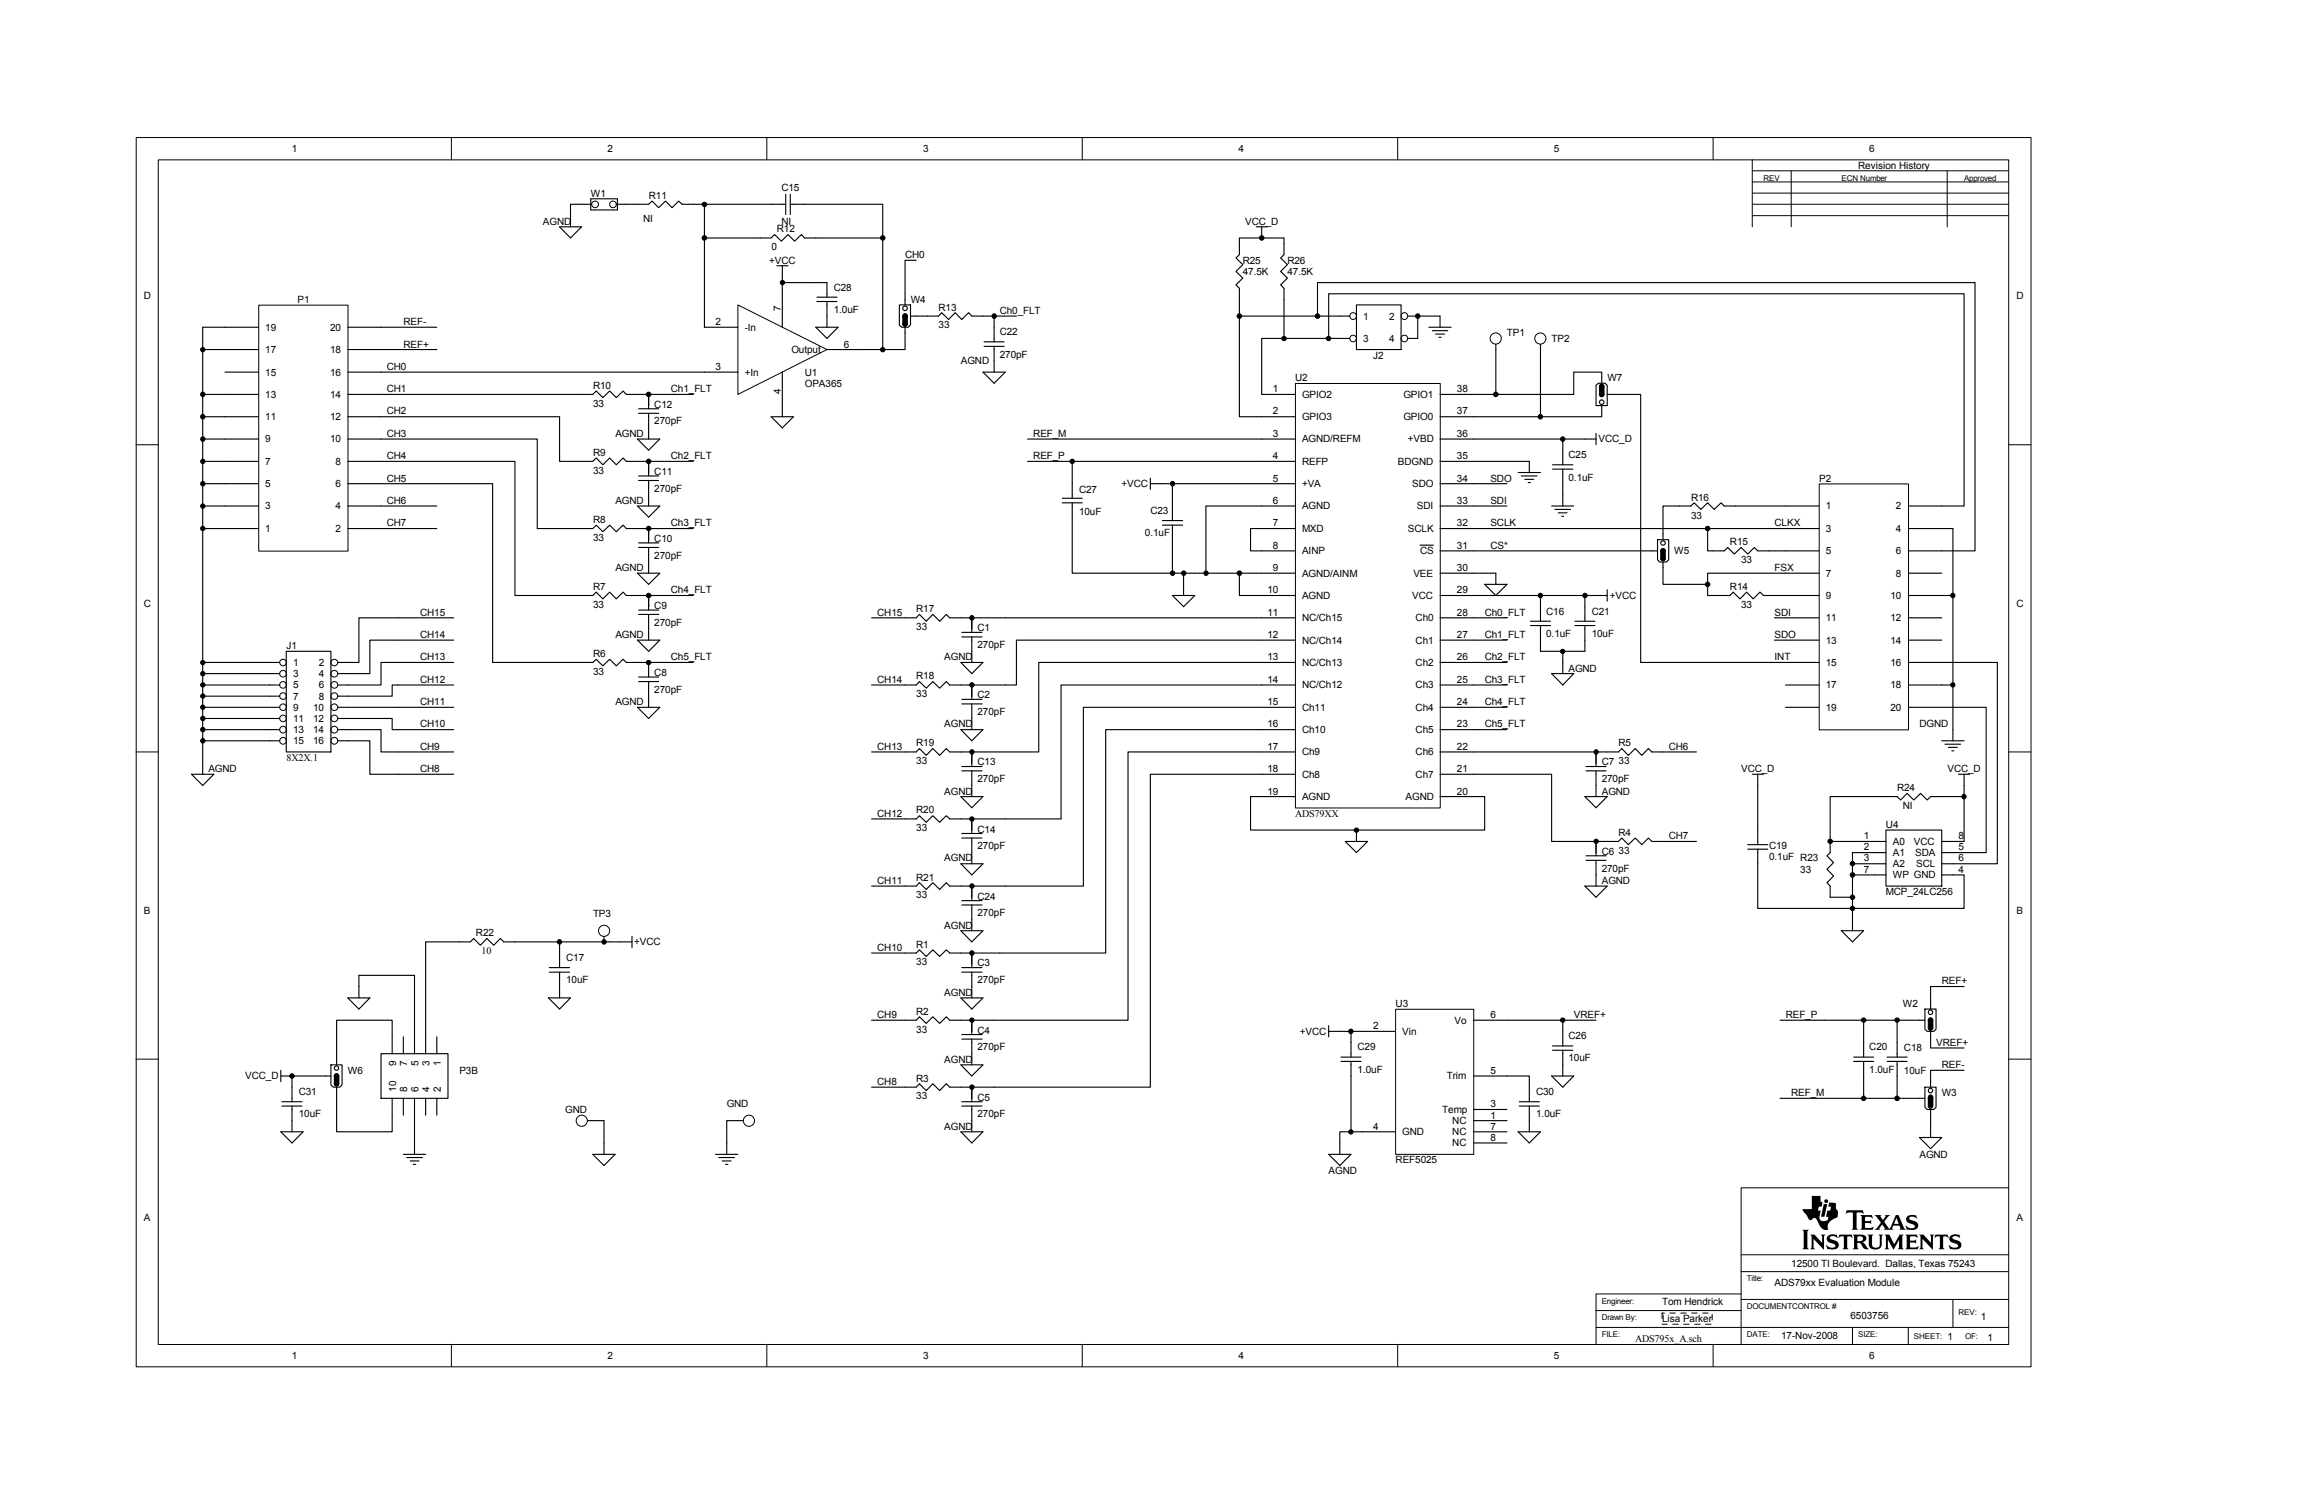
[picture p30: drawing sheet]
<svg xmlns="http://www.w3.org/2000/svg" width="432mm" height="279mm" viewBox="0 0 432 279" stroke-linecap="round" stroke-linejoin="round" font-family="sans-serif">
<defs><g id="words">
<text font-size="12.5" x="335" y="232.3">ti</text>
<g font-size="1.9">
<text x="54.3" y="28.2">1</text>
<text x="112.9" y="28.2">2</text>
<text x="171.6" y="28.2">3</text>
<text x="230.2" y="28.2">4</text>
<text x="288.8" y="28.2">5</text>
<text x="347.5" y="28.2">6</text>
<text x="145.2" y="35.5">C15</text>
<text x="345.4" y="31.4">Revision History</text>
<text x="100.9" y="41.7">AGND</text>
<text x="109.8" y="36.5">W1</text>
<text x="119.5" y="41.3">NI</text>
<text x="120.6" y="37">R11</text>
<text x="145.2" y="41.7">NI</text>
<text x="231.4" y="41.7">VCC_D</text>
<text x="143.4" y="46.5">0</text>
<text x="144.4" y="43.2">R12</text>
<text x="168.2" y="48">CH0</text>
<text x="143" y="49">+VCC</text>
<text x="231" y="49">R25</text>
<text x="231" y="51.1">47.5K</text>
<text x="239.3" y="49">R26</text>
<text x="239.3" y="51.1">47.5K</text>
<text x="26.7" y="55.7">D</text>
<text x="55.3" y="56.3">P1</text>
<text x="145.1" y="57.7" transform="rotate(-90 145.1 57.7)">7</text>
<text x="155" y="54">C28</text>
<text x="155" y="58.2">1.0uF</text>
<text x="169.3" y="56.3">W4</text>
<text x="174.5" y="57.7">R13</text>
<text x="185.8" y="58.4">Ch0_FLT</text>
<text x="253.4" y="59.4">1</text>
<text x="258.2" y="59.4">2</text>
<text x="374.8" y="55.7">D</text>
<text x="49.3" y="65.6">17</text>
<text x="49.3" y="61.5">19</text>
<text x="61.3" y="65.6">18</text>
<text x="61.3" y="61.5">20</text>
<text x="75" y="64.6">REF+</text>
<text x="75" y="60.5">REF-</text>
<text x="133" y="60.5">2</text>
<text x="138.4" y="61.5">-In</text>
<text x="147.1" y="65.6">Output</text>
<text x="156.8" y="64.6">6</text>
<text x="174.5" y="61">33</text>
<text x="185.8" y="62.3">C22</text>
<text x="253.4" y="63.5">3</text>
<text x="258.2" y="63.5">4</text>
<text x="280.1" y="62.5">TP1</text>
<text x="288.4" y="63.5">TP2</text>
<text x="49.3" y="69.8">15</text>
<text x="61.3" y="69.8">16</text>
<text x="71.9" y="68.7">CH0</text>
<text x="133" y="68.7">3</text>
<text x="138.4" y="69.8">+In</text>
<text x="149.6" y="69.8">U1</text>
<text x="149.6" y="71.9">OPA365</text>
<text x="178.6" y="67.7">AGND</text>
<text x="185.8" y="66.5">270pF</text>
<text x="240.7" y="70.8">U2</text>
<text x="255.3" y="66.7">J2</text>
<text x="298.8" y="70.8">W7</text>
<text x="49.3" y="74">13</text>
<text x="61.3" y="74">14</text>
<text x="71.9" y="72.9">CH1</text>
<text x="71.9" y="77">CH2</text>
<text x="110.2" y="72.3">R10</text>
<text x="110.2" y="75.6">33</text>
<text x="121.6" y="75.8">C12</text>
<text x="124.7" y="72.9">Ch1_FLT</text>
<text x="145.1" y="73.3" transform="rotate(-90 145.1 73.3)">4</text>
<text x="236.6" y="72.9">1</text>
<text x="236.6" y="77">2</text>
<text x="242" y="74">GPIO2</text>
<text x="260.9" y="74">GPIO1</text>
<text x="270.8" y="77">37</text>
<text x="270.8" y="72.9">38</text>
<text x="49.3" y="82.3">9</text>
<text x="49.3" y="78.1">11</text>
<text x="61.3" y="82.3">10</text>
<text x="61.3" y="78.1">12</text>
<text x="71.9" y="81.2">CH3</text>
<text x="114.4" y="81.2">AGND</text>
<text x="121.6" y="78.9">270pF</text>
<text x="192.1" y="81.2">REF_M</text>
<text x="236.6" y="81.2">3</text>
<text x="242" y="82.3">AGND/REFM</text>
<text x="242" y="78.1">GPIO3</text>
<text x="260.9" y="78.1">GPIO0</text>
<text x="261.7" y="82.3">+VBD</text>
<text x="270.8" y="81.2">36</text>
<text x="297.1" y="82.3">VCC_D</text>
<text x="49.3" y="86.4">7</text>
<text x="62.4" y="86.4">8</text>
<text x="71.9" y="85.4">CH4</text>
<text x="71.9" y="89.5">CH5</text>
<text x="110.2" y="84.8">R9</text>
<text x="110.2" y="88.1">33</text>
<text x="121.6" y="88.3">C11</text>
<text x="124.7" y="85.4">Ch2_FLT</text>
<text x="192.1" y="85.4">REF_P</text>
<text x="236.6" y="85.4">4</text>
<text x="236.6" y="89.5">5</text>
<text x="242" y="86.4">REFP</text>
<text x="259.8" y="86.4">BDGND</text>
<text x="270.8" y="85.4">35</text>
<text x="270.8" y="89.5">34</text>
<text x="277" y="89.5">SDO</text>
<text x="291.5" y="85.2">C25</text>
<text x="291.5" y="89.3">0.1uF</text>
<text x="338.2" y="89.5">P2</text>
<text x="49.3" y="94.7">3</text>
<text x="49.3" y="90.6">5</text>
<text x="62.4" y="94.7">4</text>
<text x="62.4" y="90.6">6</text>
<text x="71.9" y="93.7">CH6</text>
<text x="114.4" y="93.7">AGND</text>
<text x="121.6" y="91.4">270pF</text>
<text x="200.6" y="91.6">C27</text>
<text x="200.6" y="95.8">10uF</text>
<text x="208.4" y="90.6">+VCC</text>
<text x="213.8" y="95.5">C23</text>
<text x="236.6" y="93.7">6</text>
<text x="242" y="94.7">AGND</text>
<text x="242" y="90.6">+VA</text>
<text x="262.5" y="90.6">SDO</text>
<text x="263.4" y="94.7">SDI</text>
<text x="270.8" y="93.7">33</text>
<text x="277" y="93.7">SDI</text>
<text x="314.3" y="93">R16</text>
<text x="339.4" y="94.7">1</text>
<text x="352.4" y="94.7">2</text>
<text x="49.3" y="98.9">1</text>
<text x="62.4" y="98.9">2</text>
<text x="71.9" y="97.8">CH7</text>
<text x="110.2" y="97.2">R8</text>
<text x="110.2" y="100.5">33</text>
<text x="121.6" y="100.8">C10</text>
<text x="124.7" y="97.8">Ch3_FLT</text>
<text x="212.8" y="99.7">0.1uF</text>
<text x="236.6" y="102">8</text>
<text x="236.6" y="97.8">7</text>
<text x="242" y="98.9">MXD</text>
<text x="261.7" y="98.9">SCLK</text>
<text x="270.8" y="102">31</text>
<text x="270.8" y="97.8">32</text>
<text x="277" y="97.8">SCLK</text>
<text x="277" y="102">CS*</text>
<text x="314.3" y="96.4">33</text>
<text x="321.6" y="101.3">R15</text>
<text x="329.9" y="97.8">CLKX</text>
<text x="339.4" y="98.9">3</text>
<text x="352.4" y="98.9">4</text>
<text x="114.4" y="106.1">AGND</text>
<text x="121.6" y="103.8">270pF</text>
<text x="236.6" y="106.1">9</text>
<text x="242" y="103">AINP</text>
<text x="242" y="107.2">AGND/AINM</text>
<text x="262.7" y="107.2">VEE</text>
<text x="264" y="103">CS</text>
<text x="270.8" y="106.1">30</text>
<text x="311.2" y="103">W5</text>
<text x="323.6" y="104.7">33</text>
<text x="329.9" y="106.1">FSX</text>
<text x="339.4" y="103">5</text>
<text x="339.4" y="107.2">7</text>
<text x="352.4" y="103">6</text>
<text x="352.4" y="107.2">8</text>
<text x="26.7" y="112.8">C</text>
<text x="110.2" y="109.7">R7</text>
<text x="110.2" y="113">33</text>
<text x="121.6" y="113.2">C9</text>
<text x="124.7" y="110.3">Ch4_FLT</text>
<text x="170.3" y="113.8">R17</text>
<text x="235.6" y="110.3">10</text>
<text x="242" y="111.3">AGND</text>
<text x="262.5" y="111.3">VCC</text>
<text x="270.8" y="110.3">29</text>
<text x="299.2" y="111.3">+VCC</text>
<text x="321.6" y="109.7">R14</text>
<text x="323.6" y="113">33</text>
<text x="339.4" y="111.3">9</text>
<text x="351.4" y="111.3">10</text>
<text x="374.8" y="112.8">C</text>
<text x="78.1" y="114.5">CH15</text>
<text x="78.1" y="118.6">CH14</text>
<text x="114.4" y="118.6">AGND</text>
<text x="121.6" y="116.3">270pF</text>
<text x="163.1" y="114.5">CH15</text>
<text x="170.3" y="117.1">33</text>
<text x="181.7" y="117.3">C1</text>
<text x="235.6" y="114.5">11</text>
<text x="235.6" y="118.6">12</text>
<text x="242" y="115.5">NC/Ch15</text>
<text x="242" y="119.6">NC/Ch14</text>
<text x="263.1" y="119.6">Ch1</text>
<text x="263.1" y="115.5">Ch0</text>
<text x="270.8" y="118.6">27</text>
<text x="270.8" y="114.5">28</text>
<text x="276" y="114.5">Ch0_FLT</text>
<text x="276" y="118.6">Ch1_FLT</text>
<text x="287.4" y="114.3">C16</text>
<text x="287.4" y="118.4">0.1uF</text>
<text x="295.9" y="114.3">C21</text>
<text x="295.9" y="118.4">10uF</text>
<text x="329.9" y="118.6">SDO</text>
<text x="329.9" y="114.5">SDI</text>
<text x="339.4" y="115.5">11</text>
<text x="339.4" y="119.6">13</text>
<text x="351.4" y="115.5">12</text>
<text x="351.4" y="119.6">14</text>
<text x="53.3" y="120.7">J1</text>
<text x="54.5" y="123.8">1</text>
<text x="54.5" y="125.9">3</text>
<text x="59.3" y="123.8">2</text>
<text x="59.3" y="125.9">4</text>
<text x="78.1" y="122.8">CH13</text>
<text x="110.2" y="122.1">R6</text>
<text x="110.2" y="125.5">33</text>
<text x="121.6" y="125.7">C8</text>
<text x="124.7" y="122.8">Ch5_FLT</text>
<text x="175.5" y="122.8">AGND</text>
<text x="181.7" y="120.5">270pF</text>
<text x="235.6" y="122.8">13</text>
<text x="242" y="123.8">NC/Ch13</text>
<text x="263.1" y="123.8">Ch2</text>
<text x="270.8" y="122.8">26</text>
<text x="276" y="122.8">Ch2_FLT</text>
<text x="291.5" y="124.8">AGND</text>
<text x="329.9" y="122.8">INT</text>
<text x="339.4" y="123.8">15</text>
<text x="351.4" y="123.8">16</text>
<text x="54.5" y="128">5</text>
<text x="54.5" y="130">7</text>
<text x="59.3" y="128">6</text>
<text x="59.3" y="130">8</text>
<text x="78.1" y="126.9">CH12</text>
<text x="78.1" y="131.1">CH11</text>
<text x="114.4" y="131.1">AGND</text>
<text x="121.6" y="128.8">270pF</text>
<text x="163.1" y="126.9">CH14</text>
<text x="170.3" y="126.3">R18</text>
<text x="170.3" y="129.6">33</text>
<text x="181.7" y="129.8">C2</text>
<text x="235.6" y="126.9">14</text>
<text x="235.6" y="131.1">15</text>
<text x="242" y="128">NC/Ch12</text>
<text x="263.1" y="128">Ch3</text>
<text x="270.8" y="131.1">24</text>
<text x="270.8" y="126.9">25</text>
<text x="276" y="126.9">Ch3_FLT</text>
<text x="276" y="131.1">Ch4_FLT</text>
<text x="339.4" y="128">17</text>
<text x="351.4" y="128">18</text>
<text x="54.5" y="132.1">9</text>
<text x="54.5" y="134.2">11</text>
<text x="54.5" y="136.3">13</text>
<text x="58.2" y="132.1">10</text>
<text x="58.2" y="134.2">12</text>
<text x="58.2" y="136.3">14</text>
<text x="78.1" y="135.2">CH10</text>
<text x="175.5" y="135.2">AGND</text>
<text x="181.7" y="132.9">270pF</text>
<text x="235.6" y="135.2">16</text>
<text x="242" y="132.1">Ch11</text>
<text x="242" y="136.3">Ch10</text>
<text x="263.1" y="136.3">Ch5</text>
<text x="263.1" y="132.1">Ch4</text>
<text x="270.8" y="135.2">23</text>
<text x="276" y="135.2">Ch5_FLT</text>
<text x="339.4" y="132.1">19</text>
<text x="351.4" y="132.1">20</text>
<text x="356.8" y="135.2">DGND</text>
<text x="38.7" y="143.6">AGND</text>
<text x="53.3" y="141.4">8X2X.1</text>
<text x="54.5" y="138.3">15</text>
<text x="58.2" y="138.3">16</text>
<text x="78.1" y="139.4">CH9</text>
<text x="78.1" y="143.6">CH8</text>
<text x="163.1" y="139.4">CH13</text>
<text x="170.3" y="138.8">R19</text>
<text x="170.3" y="142.1">33</text>
<text x="181.7" y="142.3">C13</text>
<text x="235.6" y="139.4">17</text>
<text x="235.6" y="143.6">18</text>
<text x="242" y="140.4">Ch9</text>
<text x="263.1" y="140.4">Ch6</text>
<text x="270.8" y="143.6">21</text>
<text x="270.8" y="139.4">22</text>
<text x="297.7" y="142.3">C7</text>
<text x="300.9" y="138.8">R5</text>
<text x="300.9" y="142.1">33</text>
<text x="310.2" y="139.4">CH6</text>
<text x="323.6" y="143.6">VCC_D</text>
<text x="362" y="143.6">VCC_D</text>
<text x="175.5" y="147.7">AGND</text>
<text x="181.7" y="145.4">270pF</text>
<text x="235.6" y="147.7">19</text>
<text x="242" y="148.7">AGND</text>
<text x="242" y="144.6">Ch8</text>
<text x="261.3" y="148.7">AGND</text>
<text x="263.1" y="144.6">Ch7</text>
<text x="270.8" y="147.7">20</text>
<text x="297.7" y="147.7">AGND</text>
<text x="297.7" y="145.4">270pF</text>
<text x="352.6" y="147.1">R24</text>
<text x="163.1" y="151.8">CH12</text>
<text x="170.3" y="151.2">R20</text>
<text x="170.3" y="154.6">33</text>
<text x="181.7" y="154.8">C14</text>
<text x="240.7" y="151.8">ADS79XX</text>
<text x="300.9" y="155.4">R4</text>
<text x="310.2" y="156">CH7</text>
<text x="346.5" y="156">1</text>
<text x="350.6" y="153.9">U4</text>
<text x="353.7" y="150.4">NI</text>
<text x="364.1" y="156">8</text>
<text x="175.5" y="160.1">AGND</text>
<text x="181.7" y="157.9">270pF</text>
<text x="297.7" y="158.9">C6</text>
<text x="300.9" y="158.7">33</text>
<text x="328.8" y="157.9">C19</text>
<text x="328.8" y="159.9">0.1uF R23</text>
<text x="346.5" y="158.1">2</text>
<text x="346.5" y="160.1">3</text>
<text x="351.8" y="157">A0</text>
<text x="351.8" y="159.1">A1</text>
<text x="351.8" y="161.2">A2</text>
<text x="355.8" y="157">VCC</text>
<text x="356" y="159.1">SDA</text>
<text x="356.2" y="161.2">SCL</text>
<text x="364.1" y="158.1">5</text>
<text x="364.1" y="160.1">6</text>
<text x="163.1" y="164.3">CH11</text>
<text x="170.3" y="163.7">R21</text>
<text x="170.3" y="167">33</text>
<text x="181.7" y="167.2">C24</text>
<text x="297.7" y="164.3">AGND</text>
<text x="297.7" y="162">270pF</text>
<text x="334.6" y="162.2">33</text>
<text x="346.5" y="162.2">7</text>
<text x="350.6" y="166.4">MCP_24LC256</text>
<text x="351.8" y="163.3">WP GND</text>
<text x="364.1" y="162.2">4</text>
<text x="26.7" y="169.9">B</text>
<text x="110.2" y="170.5">TP3</text>
<text x="175.5" y="172.6">AGND</text>
<text x="181.7" y="170.3">270pF</text>
<text x="374.8" y="169.9">B</text>
<text x="88.5" y="174.1">R22</text>
<text x="89.5" y="177.4">10</text>
<text x="105.2" y="178.6">C17</text>
<text x="117.9" y="175.7">+VCC</text>
<text x="163.1" y="176.8">CH10</text>
<text x="170.3" y="176.1">R1</text>
<text x="170.3" y="179.5">33</text>
<text x="181.7" y="179.7">C3</text>
<text x="105.2" y="182.8">10uF</text>
<text x="175.5" y="185.1">AGND</text>
<text x="181.7" y="182.8">270pF</text>
<text x="360.9" y="183">REF+</text>
<text x="163.1" y="189.2">CH9</text>
<text x="170.3" y="188.6">R2</text>
<text x="170.3" y="191.9">33</text>
<text x="255.3" y="191.3">2</text>
<text x="259.4" y="187.2">U3</text>
<text x="270.4" y="190.3">Vo</text>
<text x="277" y="189.2">6</text>
<text x="292.6" y="189.2">VREF+</text>
<text x="331.9" y="189.2">REF_P</text>
<text x="353.7" y="187.2">W2</text>
<text x="175.5" y="197.5">AGND</text>
<text x="181.7" y="192.2">C4</text>
<text x="181.7" y="195.2">270pF</text>
<text x="241.6" y="192.4">+VCC</text>
<text x="252.3" y="195.2">C29</text>
<text x="260.6" y="192.4">Vin</text>
<text x="291.5" y="193.2">C26</text>
<text x="291.5" y="197.3">10uF</text>
<text x="347.5" y="195.2">C20</text>
<text x="353.9" y="195.5">C18</text>
<text x="359.9" y="194.4">VREF+</text>
<text x="45.6" y="200.7">VCC_D</text>
<text x="55.5" y="203.6">C31</text>
<text x="64.6" y="199.6">W6</text>
<text x="73.6" y="202.9" transform="rotate(-90 73.6 202.9)">10</text>
<text x="73.6" y="198.2" transform="rotate(-90 73.6 198.2)">9</text>
<text x="75.7" y="202.9" transform="rotate(-90 75.7 202.9)">8</text>
<text x="75.7" y="198.2" transform="rotate(-90 75.7 198.2)">7</text>
<text x="77.8" y="202.9" transform="rotate(-90 77.8 202.9)">6</text>
<text x="77.8" y="198.2" transform="rotate(-90 77.8 198.2)">5</text>
<text x="79.8" y="202.9" transform="rotate(-90 79.8 202.9)">4</text>
<text x="79.8" y="198.2" transform="rotate(-90 79.8 198.2)">3</text>
<text x="81.9" y="202.9" transform="rotate(-90 81.9 202.9)">2</text>
<text x="81.9" y="198.2" transform="rotate(-90 81.9 198.2)">1</text>
<text x="85.4" y="199.6">P3B</text>
<text x="163.1" y="201.7">CH8</text>
<text x="170.3" y="201.1">R3</text>
<text x="252.3" y="199.4">1.0uF</text>
<text x="268.9" y="200.7">Trim</text>
<text x="277" y="199.6">5</text>
<text x="285.5" y="203.6">C30</text>
<text x="333" y="203.8">REF_M</text>
<text x="347.5" y="199.4">1.0uF</text>
<text x="353.9" y="199.6">10uF</text>
<text x="360.9" y="203.8">W3</text>
<text x="360.9" y="198.6">REF-</text>
<text x="55.5" y="207.7">10uF</text>
<text x="105.1" y="206.9">GND</text>
<text x="135.1" y="205.9">GND</text>
<text x="170.3" y="204.4">33</text>
<text x="181.7" y="204.6">C5</text>
<text x="181.7" y="207.7">270pF</text>
<text x="268.1" y="206.9">Temp</text>
<text x="270" y="209">NC</text>
<text x="277" y="205.9">3</text>
<text x="277" y="207.9">1</text>
<text x="285.5" y="207.7">1.0uF</text>
<text x="175.5" y="210">AGND</text>
<text x="255.3" y="210">4</text>
<text x="260.6" y="211">GND</text>
<text x="270" y="211">NC</text>
<text x="270" y="213.1">NC</text>
<text x="277" y="210">7</text>
<text x="277" y="212.1">8</text>
<text x="356.8" y="215.2">AGND</text>
<text x="247" y="218.3">AGND</text>
<text x="259.4" y="216.2">REF5025</text>
<text x="26.7" y="227">A</text>
<text x="374.8" y="227">A</text>
<text x="329.9" y="239.1">ADS79xx Evaluation Module</text>
<text x="333" y="235.5">12500 TI Boulevard. Dallas, Texas 75243</text>
<text x="308.9" y="242.6">Tom Hendrick</text>
<text x="308.9" y="245.7">Lisa Parker</text>
<text x="344" y="245.1">6503756</text>
<text x="368.2" y="245.3">1</text>
<text x="304" y="249.5">ADS795x_A.sch</text>
<text x="331.1" y="248.8">17-Nov-2008</text>
<text x="362" y="249">1</text>
<text x="369.4" y="249.3">1</text>
<text x="54.3" y="252.6">1</text>
<text x="112.9" y="252.6">2</text>
<text x="171.6" y="252.6">3</text>
<text x="230.2" y="252.6">4</text>
<text x="288.8" y="252.6">5</text>
<text x="347.5" y="252.6">6</text>
</g>
<g font-size="1.5">
<text x="327.8" y="33.6">REV</text>
<text x="342.3" y="33.6">ECN Number</text>
<text x="365.1" y="33.6">Approved</text>
<text x="324.7" y="238.2">Title:</text>
<text x="297.7" y="245.4">Drawn By:</text>
<text x="297.7" y="242.3">Engineer:</text>
<text x="324.7" y="243.4">DOCUMENTCONTROL #</text>
<text x="364.1" y="244.4">REV:</text>
<text x="297.7" y="248.5">FILE:</text>
<text x="324.7" y="248.5">DATE:</text>
<text x="345.4" y="248.5">SIZE:</text>
<text x="355.8" y="249">SHEET:</text>
<text x="365.3" y="249">OF:</text>
</g>
</g></defs>
<g fill="none" stroke="#000" stroke-width=".19">
<path d="M25.3 25.6h352.2v228.5h-352.2zM29.4 29.7h344v220.2h-344zM83.9 25.5v4.2M142.5 25.5v4.2M201.2 25.5v4.2M259.8 25.5v4.2M318.4 25.5v4.2M325.7 29.7v12.5M325.7 31.7h47.6M325.7 33.8h47.6M325.7 35.9h47.6M325.7 38h47.6"/>
<path d="M333 31.7v10.5M361.9 31.7v10.5M325.7 40.1h47.6M25.3 82.7h4.1M373.3 82.7h4.2M25.3 139.8h4.1M373.3 139.8h4.2M25.3 196.9h4.1M373.3 196.9h4.2M323.6 233.3h49.7M323.6 236.4h49.7M373.3 220.8h-49.7v29.1"/>
<path d="M83.9 249.9v4.1M142.5 249.9v4.1M201.2 249.9v4.1M259.8 249.9v4.1M296.7 246.8h76.6M296.7 243.6h26.9M296.7 243.6v6.3M318.4 249.9v4.1M323.6 240.5h-26.9v3.1M323.6 241.6h49.7M344.3 246.8v3.1M354.7 246.8v3.1"/>
<path d="M363 241.6v5.2"/>
</g>
<g fill="none" stroke="#000" stroke-width=".21">
<path d="M167.2 56.7h2v3.7l-.4 .4h-1.2l-.4-.4zM169.2 58.8h5.3l.5-.7 1.3 1.3 1.2-1.3 1.3 1.3 1.2-1.3 .6 .7h8.3M170.3 48.4h-2.1v8.3M184.8 58.8v2M70.8 77.5h33.2v8.3h6.2l.6-.7 1.3 1.3 1.2-1.3 1.3 1.3 1.2-1.3 .6 .7h12.5M70.8 73.3h39.4l.6-.6 1.3 1.2 1.2-1.2 1.3 1.2 1.2-1.2 .6 .6h12.5M120.6 73.3v2.1M120.6 79.5v2.1M168.2 60.8v4.2h-4.1M182.7 69.2h4.2l-2.1 2zM184.8 67.1v2.1M70.8 89.9h20.8v33.2h18.6l.6-.5 1.3 1.2 1.2-1.2 1.3 1.2 1.2-1.2 .6 .5h12.5"/>
<path d="M70.8 85.8h24.9v24.9h14.5l.6-.6 1.3 1.2 1.2-1.2 1.3 1.2 1.2-1.2 .6 .6h12.5M70.8 81.6h29.1v16.7h10.3l.6-.7 1.3 1.2 1.2-1.2 1.3 1.2 1.2-1.2 .6 .7h12.5M70.8 98.3h10.4M70.8 94.1h10.4M118.5 94.1h4.1l-2 2zM118.5 81.6h4.1l-2 2.1zM120.6 85.8v2M120.6 92v2.1M120.6 98.3v2M74 119h10.3M74 114.9h10.3M118.5 119h4.1l-2 2.1z"/>
<path d="M118.5 106.6h4.1l-2 2zM120.6 104.5v2.1M120.6 110.7v2.1M120.6 116.9v2.1M296.7 110.7h2M298.7 109.6v2.2M74 123.1h10.3M118.5 131.5h4.1l-2 2.1zM120.6 129.4v2.1M273.9 139.8h26.9l.7-.7 1.2 1.3 1.3-1.3 1.2 1.3 1.2-1.3 .6 .7h8.3M296.7 139.8v2.1M250.1 156.4h4.1l-2.1 2.1z"/>
<path d="M252.1 154.3v2.1M294.6 148.1h4.1l-2 2.1zM296.7 146v2.1M296.7 156.4v2.1M298.7 156.4h2.1l.7-.6 1.2 1.2 1.3-1.2 1.2 1.2 1.2-1.2 .6 .6h8.3M162 177.2h8.3l.6-.6 1.3 1.2 1.2-1.2 1.3 1.2 1.2-1.2 .6 .6h9.3M180.6 177.2v2M294.6 164.7h4.1l-2 2.1zM296.7 162.6v2.1M162 189.7h8.3l.6-.7 1.3 1.2 1.2-1.2 1.3 1.2 1.2-1.2 .6 .7h8.3M178.6 198h4.1l-2.1 2zM178.6 185.5h4.1l-2.1 2.1z"/>
<path d="M180.6 183.4v2.1M180.6 189.7v2M180.6 195.9v2.1M356.8 189.7h1M357.8 187.6h2.1v3.7l-.4 .4h-1.3l-.4-.4zM358.9 191.7v1M365.1 183.4h-6.2v4.2M365.1 199h-6.2v3.1M162 202.1h8.3l.6-.6 1.3 1.2 1.2-1.2 1.3 1.2 1.2-1.2 .6 .6h8.3M178.6 210.4h4.1l-2.1 2.1zM180.6 202.1v2.1M180.6 208.3v2.1"/>
<path d="M356.8 204.2h1M356.8 211.5h4.1l-2 2zM357.8 202.1h2.1v3.7l-.4 .4h-1.3l-.4-.4zM358.9 206.2v5.3"/>
<circle cx="168.2" cy="58.8" r=".43"/>
<circle cx="168.2" cy="57.3" r=".43"/>
<circle cx="168.2" cy="60.2" r=".42"/>
<circle cx="358.8" cy="188.2" r=".41"/>
<circle cx="358.8" cy="191.1" r=".41"/>
<circle cx="358.8" cy="189.6" r=".4"/>
<circle cx="358.8" cy="204.2" r=".41"/>
<circle cx="358.8" cy="202.7" r=".41"/>
<circle cx="358.8" cy="205.6" r=".4"/>
</g>
<path d="M137.2 56.7l16.5 8.3-16.5 8.3z" fill="#fff"/>
<g fill="none" stroke="#000" stroke-width=".19">
<path d="M137.2 56.7l16.5 8.3-16.5 8.3z"/>
<circle cx="110.6" cy="38" r=".63"/>
<circle cx="113.9" cy="38" r=".62"/>
</g>
<g fill="none" stroke="#000" stroke-width=".21">
<path d="M109.8 37h5v2h-5zM110 38h-4v4.2M114.6 38h6l.6-.6 1.2 1.2 1.3-1.2 1.2 1.2 1.3-1.2 .6 .6h4.1M146 38h-15.1v6.2M146 36.1v3.8M146.9 38h17.2v6.2M146.9 36.1v3.8M104 42.2h4.1l-2.1 2zM145.4 54.6v6.2M37.7 60.8h4.1M37.7 65h4.1M37.7 73.3h4.1"/>
<path d="M41.8 77.5h-4.1v66.4M70.8 69.2h66.4M118.7 76.8h3.7M118.7 76h3.7M120.6 73.3v2.7M120.6 76.8v2.7M137.2 60.8h-6.3v-16.6h12.4l.7-.6 1.2 1.2 1.3-1.2 1.2 1.2 1.3-1.2 .6 .6h14.5v20.8M145.4 69.2v6.2M153.7 65h6.2M182.9 63.5h3.7M182.9 64.4h3.7M184.8 60.8v2.7"/>
<path d="M184.8 64.4v2.7M37.7 89.9h4.1M37.7 85.8h4.1M118.7 89.3h3.7M118.7 88.5h3.7M120.6 85.8v2.7M120.6 89.3v2.7M120.6 98.3v2.6M216.1 96.8h3.7M216.1 97.6h3.7M217.9 94.1v2.7M217.9 97.6v2.7"/>
<path d="M273.9 98.3h58M288.6 86.4h3.8M288.6 87.2h3.8M290.5 83.7v2.7M290.5 87.2v2.7M360.9 98.3h2.1M118.7 101.8h3.7M118.7 100.9h3.7M118.7 114.2h3.7M118.7 113.4h3.7M120.6 101.8v2.7M120.6 110.7v2.7"/>
<path d="M120.6 114.2v2.7M273.9 110.7h20.7v4.8M286.3 119v2.1h4.2v4.1M286.3 110.7v2.1M292.7 116.3h3.8M292.7 115.5h3.8M294.6 116.3v4.8M318.4 102.4h2.1l.6-.6 1.3 1.2 1.2-1.2 1.3 1.2 1.2-1.2 .6 .6h2.1M360.9 110.7h2.1M37.7 125.2h12.4M37.7 123.1h4.1M37.7 127.3h12.4"/>
<path d="M118.7 126.7h3.7M118.7 125.9h3.7M120.6 123.1v2.8M120.6 126.7v2.7M288.4 125.2h4.1l-2 2.1zM296.7 139.8v2.7M360.9 137.7h4.2M360.9 127.3h2.1M361.5 138.3h2.9M362.2 138.9h1.6M362.8 139.6h.4M363 135.6v2.1"/>
<path d="M35.6 143.9h4.2l-2.1 2.1zM294.8 143.3h3.7M294.8 142.5h3.7M294.8 159.9h3.7M294.8 159.1h3.7M296.7 143.3v2.7M296.7 156.4v2.7M296.7 159.9v2.7M102.1 179.9h3.8M104 175.1v4.8M113.3 175.1h2.1M178.8 179.9h3.7"/>
<path d="M180.6 177.2v2.7M102.1 180.7h3.8M104 180.7v2.7M178.8 180.7h3.7M178.8 193.2h3.7M178.8 192.3h3.7M180.6 180.7v2.7M180.6 189.7v2.6M180.6 193.2v2.7M358.9 192.7v2.1h6.2M110.2 214.6h4.1l-2 2.1zM112.3 212.5v2.1"/>
<path d="M133 214.6h4.2M133.6 215.2h2.9M134.2 215.8h1.7M134.9 216.4h.4M135.1 212.5v2.1M178.8 205.6h3.7M178.8 204.8h3.7M180.6 202.1v2.7M180.6 205.6v2.7M247 214.6h4.1l-2.1 2.1zM253.2 210.4h-4.2v4.2"/>
</g>
<path d="M48.1 56.8h16.6v45.6h-16.6z" fill="#fff"/>
<path d="M48.1 56.7h16.6v45.7h-16.6z" fill="none" stroke="#000" stroke-width=".19"/>
<g fill="none" stroke="#000" stroke-width=".21">
<path d="M41.8 77.5h6.2M41.8 73.3h6.2M41.8 65h6.2M41.8 60.8h6.2M41.8 69.2h6.2M64.6 77.5h6.2M64.6 73.3h6.2M64.6 65h6.2M64.6 60.8h6.2M64.6 69.2h6.2M41.8 98.3h6.2M41.8 94.1h6.2"/>
<path d="M41.8 89.9h6.2M41.8 85.8h6.2M41.8 81.6h6.2M64.6 98.3h6.2M64.6 94.1h6.2M64.6 89.9h6.2M64.6 85.8h6.2M64.6 81.6h6.2"/>
</g>
<path d="M338.2 90h16.6v45.7h-16.6z" fill="#fff"/>
<path d="M338.2 90h16.6v45.7h-16.6z" fill="none" stroke="#000" stroke-width=".19"/>
<g fill="none" stroke="#000" stroke-width=".21">
<path d="M191 85.8h43.5M331.9 94.1h6.2M331.9 98.3h6.2M354.7 94.1h6.2M354.7 98.3h6.2M331.9 102.4h6.2M331.9 106.6h6.2M331.9 110.7h6.2M331.9 114.9h6.2M331.9 119h6.2M354.7 102.4h6.2M354.7 106.6h6.2"/>
<path d="M354.7 110.7h6.2M354.7 114.9h6.2M354.7 119h6.2M331.9 127.3h6.2M331.9 131.5h6.2M331.9 123.1h6.2M354.7 127.3h6.2M354.7 131.5h6.2M354.7 123.1h6.2M324.9 157.9h3.7M324.9 157h3.7M326.7 154.3v2.7"/>
<path d="M326.7 157.9v2.7M112.3 174.1v1M330.9 189.7h25.9M344.6 197.3h3.7M344.6 196.5h3.7M346.4 197.3v6.9h6.2M346.4 189.7v6.8M350.8 197.3h3.7M350.8 196.5h3.7M352.6 197.3v6.9h4.2M352.6 189.7v6.8M330.9 204.2h15.5"/>
</g>
<circle cx="112.3" cy="173" r="1.04" fill="#fff"/>
<circle cx="112.3" cy="173" r="1.04" fill="none" stroke="#000" stroke-width=".19"/>
<g fill="none" stroke="#000" stroke-width=".21">
<path d="M312.2 94.1h2.1l.6-.6 1.2 1.2 1.3-1.2 1.2 1.2 1.3-1.2 .6 .6h11.4M363 98.3v37.3M319.5 110.7h2.1l.6-.6 1.2 1.2 1.3-1.2 1.2 1.2 1.3-1.2 .6 .6h2M329.8 114.9h2.1M329.8 119h2.1M85.3 175.1h-6.2v20.8M66.7 181.3h10.3v14.6M70.8 195.9h12.5v8.3h-12.5zM72.9 192.7v3.2M75 192.7v3.2M81.2 192.7v3.2M72.9 204.2v3.1"/>
<path d="M75 204.2v3.1M77 204.2v3.1M79.1 204.2v3.1M81.2 204.2v3.1"/>
</g>
<path d="M240.8 71.3h26.9v78.9h-26.9z" fill="#fff"/>
<path d="M240.8 71.3h26.9v78.9h-26.9z" fill="none" stroke="#000" stroke-width=".19"/>
<g fill="none" stroke="#000" stroke-width=".21">
<path d="M144.4 49.4h2.1M145.4 49.4v2.1M145.4 52.5v2.1M143.3 77.5h4.2l-2.1 2zM145.4 75.4v2.1M159.9 65h4.2M234.5 73.3h6.2M234.5 77.5h6.2M267.7 73.3h6.2M267.7 77.5h6.2M278 64v1M37.7 81.6h4.1"/>
<path d="M191 81.6h49.7M234.5 85.8h6.2M234.5 89.9h6.2M240.7 98.3h-8.2v4.1h8.2M240.7 94.1h-16.5v12.5h6.2M267.7 81.6h6.2M267.7 85.8h6.2M267.7 89.9h12.4M267.7 94.1h12.4M267.7 98.3h6.2M288.4 94.1h4.1M289 94.7h2.9"/>
<path d="M289.6 95.3h1.7M290.3 96h.4M290.5 92v2.1M162 114.9h8.3l.6-.7 1.3 1.3 1.2-1.3 1.3 1.3 1.2-1.3 .6 .7h64.2M178.8 118.4h3.7M178.8 117.6h3.7M180.6 114.9v2.7M180.6 118.4v4.7M217.9 110.7h4.2l-2.1 2.1zM224.2 106.6h-4.2v4.1M240.7 119h-51.8v8.3h-12.4l-.6-.6-1.2 1.2-1.3-1.2-1.2 1.2-1.3-1.2-.6 .6h-8.3M240.7 106.6h-10.3v4.1h10.3"/>
<path d="M263.9 101.3h2.5M267.7 102.4h6.2M267.7 106.6h6.2M267.7 114.9h12.4M267.7 119h12.4M267.7 110.7h6.2M284.5 115.5h3.7M284.5 116.3h3.7M286.3 112.8v2.7M286.3 116.3v2.7M294.6 110.7h2.1M37.7 131.5h12.4"/>
<path d="M37.7 135.6h12.4M37.7 129.4h12.4M37.7 133.6h12.4M74 127.3h10.3M74 131.5h10.3M74 135.6h10.3M74 139.8h10.3M178.6 123.1h4.1l-2.1 2.1zM178.6 135.6h4.1l-2.1 2.1zM178.8 130.9h3.7M178.8 130h3.7M180.6 127.3v2.7"/>
<path d="M180.6 130.9v4.7M180.6 139.8v2.7M240.7 131.5h-39.3v33.2h-24.9l-.6-.6-1.2 1.3-1.3-1.3-1.2 1.3-1.3-1.3-.6 .6h-8.3M240.7 123.1h-47.6v16.7h-16.6l-.6-.7-1.2 1.3-1.3-1.3-1.2 1.3-1.3-1.3-.6 .7h-8.3M240.7 127.3h-43.5v24.9h-20.7l-.6-.6-1.2 1.3-1.3-1.3-1.2 1.3-1.3-1.3-.6 .6h-8.3M240.7 135.6h-35.2v41.6h-19.7M240.7 139.8h-31v49.9h-24.9M267.7 123.1h12.4M267.7 127.3h12.4M267.7 131.5h12.4M267.7 135.6h12.4M267.7 139.8h6.2"/>
<path d="M290.5 121.1h4.1M74 143.9h10.3M178.6 148.1h4.1l-2.1 2.1zM178.8 143.3h3.7M178.8 142.5h3.7M178.8 155.8h3.7M178.8 154.9h3.7M180.6 143.3v4.8M180.6 152.2v2.7M180.6 155.8v4.8M240.7 148.1h-8.2v6.2h43.5v-6.2h-8.3M240.7 143.9h-26.9v58.2h-29"/>
<path d="M267.7 143.9h20.7v12.5h10.3M178.6 173h4.1l-2.1 2.1zM178.6 160.6h4.1l-2.1 2zM178.8 168.2h3.7M178.8 167.4h3.7M180.6 164.7v2.7M180.6 168.2v4.8M61.5 198h2.1v3.7l-.4 .4h-1.3l-.4-.4zM72.9 192.7v-3h-10.3v8.3M101.9 185.5h4.1l-2 2.1zM104 183.4v2.1M247 190.7v2"/>
<path d="M247 191.7h2M251.1 191.7h2.1M280.1 189.7h16.6M288.6 194.4h3.8M288.6 195.2h3.8M290.5 191.7v2.7M290.5 195.2v4.8M54.3 200h7.2M62.6 202.1v8.3h10.3v-3.1M288.4 200h4.1l-2 2.1z"/>
<circle cx="62.5" cy="198.6" r=".4"/>
<circle cx="62.5" cy="200" r=".41"/>
<circle cx="62.5" cy="201.5" r=".4"/>
</g>
<circle cx="278" cy="62.9" r="1.04" fill="#fff"/>
<g fill="none" stroke="#000" stroke-width=".19">
<circle cx="251.5" cy="58.8" r=".63"/>
<circle cx="261" cy="58.8" r=".62"/>
<circle cx="251.5" cy="62.9" r=".62"/>
<circle cx="261" cy="62.9" r=".61"/>
<circle cx="278" cy="62.9" r="1.04"/>
</g>
<g fill="none" stroke="#000" stroke-width=".21">
<path d="M249 58.8h1.9M252.1 56.7h8.3v8.3h-8.3zM261.7 58.8h6v2M263.5 58.8v4.1h-1.8M249 62.9h1.9M265.6 60.8h4.1M266.2 61.5h2.9M266.9 62.1h1.6M267.5 62.7h.4M286.3 64v1M213.8 89.9h20.7M213.8 88.9v2.1"/>
<path d="M273.9 85.8h10.4v2M282.2 87.8h4.1M282.8 88.5h2.9M283.4 89.1h1.7M284.1 89.7h.4M273.9 106.6h4.1v2M276 108.6h4.1l-2.1 2.1zM110.2 208.3h2.1"/>
</g>
<circle cx="286.3" cy="62.9" r="1.04" fill="#fff"/>
<circle cx="286.3" cy="62.9" r="1.04" fill="none" stroke="#000" stroke-width=".19"/>
<path d="M70.8 60.8h10.4M70.8 65h10.4M290.5 89.9v2.1M312.2 94.1h-3.1v5.2M273.9 102.4h33.1M309.1 105.5v3.1h8.3M329.8 110.7h2.1M331.9 106.6h-14.5v4.1h2.1" fill="none" stroke="#000" stroke-width=".21"/>
<path d="M259.5 187.7h14.4v26.9h-14.4z" fill="#fff"/>
<path d="M259.4 187.6h14.5v27h-14.5z" fill="none" stroke="#000" stroke-width=".19"/>
<path d="M253.2 191.7h6.2M273.9 189.7h6.2M109.2 208.3h1M253.2 210.4h6.2M273.9 200h6.2M273.9 206.2h6.2M273.9 210.4h6.2M273.9 208.3h6.2M273.9 212.5h6.2" fill="none" stroke="#000" stroke-width=".21"/>
<circle cx="108.1" cy="208.3" r="1.04" fill="#fff"/>
<circle cx="108.1" cy="208.3" r="1.04" fill="none" stroke="#000" stroke-width=".19"/>
<path d="M137.2 208.3h1" fill="none" stroke="#000" stroke-width=".21"/>
<circle cx="139.2" cy="208.3" r="1.04" fill="#fff"/>
<g fill="none" stroke="#000" stroke-width=".19">
<circle cx="130.9" cy="38" r=".42"/>
<circle cx="130.9" cy="44.2" r=".43"/>
<circle cx="145.4" cy="52.5" r=".41"/>
<circle cx="164.1" cy="44.2" r=".42"/>
<circle cx="184.8" cy="58.8" r=".42"/>
<circle cx="230.4" cy="58.8" r=".42"/>
<circle cx="234.5" cy="44.2" r=".42"/>
<circle cx="244.9" cy="58.8" r=".43"/>
<circle cx="263.5" cy="58.8" r=".42"/>
<circle cx="37.7" cy="73.3" r=".42"/>
<circle cx="37.7" cy="77.5" r=".42"/>
<circle cx="37.7" cy="65" r=".41"/>
<circle cx="120.6" cy="73.3" r=".42"/>
<circle cx="164.1" cy="65" r=".41"/>
<circle cx="238.7" cy="62.9" r=".41"/>
<circle cx="247" cy="62.9" r=".4"/>
<circle cx="278" cy="73.3" r=".43"/>
<circle cx="286.3" cy="77.5" r=".41"/>
<circle cx="37.7" cy="89.9" r=".42"/>
<circle cx="37.7" cy="85.8" r=".41"/>
<circle cx="37.7" cy="81.6" r=".41"/>
<circle cx="37.7" cy="94.1" r=".41"/>
<circle cx="37.7" cy="98.2" r=".41"/>
<circle cx="120.6" cy="85.8" r=".42"/>
<circle cx="120.6" cy="98.2" r=".41"/>
<circle cx="199.3" cy="85.8" r=".42"/>
<circle cx="217.9" cy="89.9" r=".41"/>
<circle cx="290.5" cy="81.6" r=".41"/>
<circle cx="317.4" cy="98.2" r=".42"/>
<circle cx="120.6" cy="110.7" r=".42"/>
<circle cx="180.6" cy="114.8" r=".41"/>
<circle cx="217.9" cy="106.5" r=".41"/>
<circle cx="220" cy="106.5" r=".42"/>
<circle cx="224.2" cy="106.5" r=".42"/>
<circle cx="230.4" cy="106.5" r=".42"/>
<circle cx="286.3" cy="110.7" r=".41"/>
<circle cx="294.6" cy="110.7" r=".41"/>
<circle cx="317.4" cy="108.6" r=".42"/>
<circle cx="363" cy="110.7" r=".41"/>
<circle cx="37.7" cy="133.6" r=".42"/>
<circle cx="37.7" cy="135.6" r=".42"/>
<circle cx="37.7" cy="137.7" r=".41"/>
<circle cx="37.7" cy="127.3" r=".41"/>
<circle cx="37.7" cy="129.4" r=".41"/>
<circle cx="37.7" cy="131.5" r=".41"/>
<circle cx="37.7" cy="125.2" r=".41"/>
<circle cx="37.7" cy="123.2" r=".41"/>
<circle cx="52.6" cy="137.7" r=".62"/>
<circle cx="52.6" cy="135.6" r=".62"/>
<circle cx="52.6" cy="127.3" r=".61"/>
<circle cx="52.6" cy="125.2" r=".61"/>
<circle cx="52.6" cy="131.5" r=".61"/>
<circle cx="52.6" cy="133.5" r=".61"/>
<circle cx="52.6" cy="129.4" r=".61"/>
<circle cx="52.6" cy="123.2" r=".61"/>
<circle cx="62.1" cy="135.6" r=".63"/>
<circle cx="62.1" cy="137.7" r=".63"/>
<circle cx="62.2" cy="127.3" r=".63"/>
<circle cx="62.2" cy="125.2" r=".63"/>
<circle cx="62.2" cy="131.5" r=".63"/>
<circle cx="62.2" cy="133.6" r=".63"/>
<circle cx="62.2" cy="129.4" r=".63"/>
<circle cx="62.2" cy="123.2" r=".62"/>
<circle cx="120.6" cy="123.2" r=".41"/>
<circle cx="180.6" cy="139.8" r=".41"/>
<circle cx="180.7" cy="127.3" r=".41"/>
<circle cx="290.5" cy="121.1" r=".4"/>
<circle cx="296.7" cy="139.8" r=".41"/>
<circle cx="363" cy="127.3" r=".4"/>
<circle cx="180.7" cy="152.2" r=".41"/>
<circle cx="252.1" cy="154.3" r=".41"/>
<circle cx="296.7" cy="156.4" r=".41"/>
<circle cx="340.2" cy="156.4" r=".41"/>
<circle cx="365.1" cy="148.1" r=".41"/>
<circle cx="104" cy="175.1" r=".41"/>
<circle cx="112.3" cy="175.1" r=".42"/>
<circle cx="180.6" cy="177.2" r=".41"/>
<circle cx="180.6" cy="164.7" r=".41"/>
<circle cx="344.3" cy="162.6" r=".42"/>
<circle cx="344.3" cy="166.8" r=".42"/>
<circle cx="344.3" cy="168.9" r=".42"/>
<circle cx="344.4" cy="160.5" r=".41"/>
<circle cx="180.7" cy="189.6" r=".41"/>
<circle cx="251.1" cy="191.7" r=".41"/>
<circle cx="290.5" cy="189.6" r=".4"/>
<circle cx="346.4" cy="189.6" r=".41"/>
<circle cx="352.6" cy="189.6" r=".42"/>
<circle cx="54.3" cy="200" r=".42"/>
<circle cx="139.2" cy="208.3" r="1.04"/>
<circle cx="180.6" cy="202.1" r=".41"/>
<circle cx="251.1" cy="210.4" r=".4"/>
<circle cx="346.4" cy="204.2" r=".42"/>
<circle cx="352.6" cy="204.2" r=".43"/>
</g>
<g fill="none" stroke="#000" stroke-width=".21">
<path d="M145.4 51.5v1h8.3v2.7M151.8 56h3.8M151.8 55.2h3.8M153.7 56v4.8M230.4 58.8v-5.2l-.7-.6 1.3-1.3-1.3-1.2 1.3-1.3-1.3-1.2 .7-.7v-3.1h8.3v3.1l-.7 .7 1.3 1.2-1.3 1.3 1.3 1.2-1.3 1.3 .7 .6v9.3M233.5 42.2h2.1M234.5 42.2v2M244.9 58.8v-6.3h122.2v49.9h-6.2M249 58.8h-18.6v18.7h4.1M37.7 60.8v16.7M151.6 60.8h4.2l-2.1 2.1zM247 62.9v-8.3h118.1v39.5h-4.2"/>
<path d="M249 62.9h-14.5v10.4M278 65v8.3M286.3 65v12.5M296.7 71.6l.4-.4h1.3l.3 .4v3.8h-2zM297.7 75.4v2.1h-23.8M297.7 71.2v-2h-5.2v4.1h-18.6M298.7 73.3h6.3v49.8h26.9M37.7 94.1h4.1M37.7 98.3h4.1M197.4 93.5h3.8M197.4 92.6h3.8M199.3 93.5v13.1h18.6"/>
<path d="M199.3 85.8v6.8M217.9 89.9v4.2M273.9 81.6h22.8M290.5 81.6v2.1M296.7 80.6v2.1M309.1 99.3v1M317.4 98.3v4.1h1M74 114.9h-7.3v8.2h-3.9M74 119h-5.3v6.2h-5.9M217.9 100.3v6.3M217.9 106.6h2.1M307 102.4h1.1"/>
<path d="M308.1 100.3h2.1v3.8l-.4 .4h-1.3l-.4-.4zM309.1 104.5v1M328.8 102.4h3.1M37.7 137.7h14.3M41.8 123.1h10.2M50.1 125.2h1.9M50.1 127.3h1.9M50.1 129.4h1.9M50.1 131.5h1.9M50.1 133.6h1.9M50.1 135.6h1.9M53.2 121.1h8.3v18.7h-8.3z"/>
<path d="M62.8 133.6h10.1v2h1.1M62.8 135.6h8v4.2h3.2M62.8 137.7h5.9v6.2h5.3M62.8 131.5h11.2M74 123.1h-3.2v4.2h-8M74 127.3h-1.1v2.1h-10.1M360.9 131.5h8.3v27h-8.3M360.9 123.1h10.4v37.5h-10.4M325.7 143.9h2.1M326.7 143.9v10.4M340.2 156.4v2.1l-.6 .6 1.2 1.3-1.2 1.2 1.2 1.3-1.2 1.2 .6 .6v2.1h4.1M340.2 156.4h10.4"/>
<path d="M350.6 154.3h10.3v10.4h-10.3zM350.6 158.5h-6.3v14.5M364 143.9h2.1M365.1 148.1h-6.2l-.7 .6-1.2-1.2-1.3 1.2-1.2-1.2-1.2 1.2-.7-.6h-12.4v8.3M365.1 143.9v12.5h-4.2M85.3 175.1h2.1l.7-.6 1.2 1.2 1.2-1.2 1.3 1.2 1.2-1.2 .6 .6h19.7M115.4 175.1h2.1M117.5 174.1v2M326.7 160.6v8.3h38.4v-6.3h-4.2M342.3 173h4.1l-2.1 2.1zM344.3 160.6h6.3M344.3 162.6h6.3"/>
<path d="M52.2 199v2.1M64.6 185.5h4.1l-2 2.1zM66.7 181.3v4.2M249 191.7h2.1v4.8M249.3 197.3h3.7M249.3 196.5h3.7M251.1 197.3v13.1M290.5 189.7v2M52.2 200h2.1v4.8M52.2 210.4h4.1l-2 2.1zM52.4 205.6h3.7M52.4 204.8h3.7"/>
<path d="M54.3 205.6v4.8M75 214.6h4.1M75.6 215.2h2.9M76.2 215.8h1.7M76.8 216.4h.5M77 207.3v7.3M112.3 208.3v4.2M137.2 208.3h-2.1v4.2M280.1 200h4.2v4.8M282.2 210.4h4.1l-2 2.1zM282.4 205.6h3.7M282.4 204.8h3.7"/>
<path d="M284.3 205.6v4.8"/>
<circle cx="297.7" cy="73.3" r=".43"/>
<circle cx="297.7" cy="74.8" r=".42"/>
<circle cx="297.7" cy="71.9" r=".42"/>
<circle cx="309.1" cy="102.4" r=".42"/>
<circle cx="309.1" cy="103.8" r=".42"/>
<circle cx="309.1" cy="100.9" r=".41"/>
</g>
<g fill="#000">
<circle cx="130.9" cy="38" r=".42"/>
<circle cx="130.9" cy="44.2" r=".43"/>
<circle cx="145.4" cy="52.5" r=".41"/>
<circle cx="164.1" cy="44.2" r=".42"/>
<circle cx="184.8" cy="58.8" r=".42"/>
<circle cx="230.4" cy="58.8" r=".42"/>
<circle cx="234.5" cy="44.2" r=".42"/>
<circle cx="244.9" cy="58.8" r=".43"/>
<circle cx="263.5" cy="58.8" r=".42"/>
<circle cx="37.7" cy="73.3" r=".42"/>
<circle cx="37.7" cy="77.5" r=".42"/>
<circle cx="37.7" cy="65" r=".41"/>
<circle cx="120.6" cy="73.3" r=".42"/>
<circle cx="164.1" cy="65" r=".41"/>
<circle cx="238.7" cy="62.9" r=".41"/>
<circle cx="247" cy="62.9" r=".4"/>
<circle cx="278" cy="73.3" r=".43"/>
<circle cx="286.3" cy="77.5" r=".41"/>
<circle cx="37.7" cy="89.9" r=".42"/>
<circle cx="37.7" cy="85.8" r=".41"/>
<circle cx="37.7" cy="81.6" r=".41"/>
<circle cx="37.7" cy="94.1" r=".41"/>
<circle cx="37.7" cy="98.2" r=".41"/>
<circle cx="120.6" cy="85.8" r=".42"/>
<circle cx="120.6" cy="98.2" r=".41"/>
<circle cx="199.3" cy="85.8" r=".42"/>
<circle cx="217.9" cy="89.9" r=".41"/>
<circle cx="290.5" cy="81.6" r=".41"/>
<circle cx="317.4" cy="98.2" r=".42"/>
<circle cx="120.6" cy="110.7" r=".42"/>
<circle cx="180.6" cy="114.8" r=".41"/>
<circle cx="217.9" cy="106.5" r=".41"/>
<circle cx="220" cy="106.5" r=".42"/>
<circle cx="224.2" cy="106.5" r=".42"/>
<circle cx="230.4" cy="106.5" r=".42"/>
<circle cx="286.3" cy="110.7" r=".41"/>
<circle cx="294.6" cy="110.7" r=".41"/>
<circle cx="317.4" cy="108.6" r=".42"/>
<circle cx="363" cy="110.7" r=".41"/>
<circle cx="37.7" cy="133.6" r=".42"/>
<circle cx="37.7" cy="135.6" r=".42"/>
<circle cx="37.7" cy="137.7" r=".41"/>
<circle cx="37.7" cy="127.3" r=".41"/>
<circle cx="37.7" cy="129.4" r=".41"/>
<circle cx="37.7" cy="131.5" r=".41"/>
<circle cx="37.7" cy="125.2" r=".41"/>
<circle cx="37.7" cy="123.2" r=".41"/>
<circle cx="120.6" cy="123.2" r=".41"/>
<circle cx="180.6" cy="139.8" r=".41"/>
<circle cx="180.7" cy="127.3" r=".41"/>
<circle cx="290.5" cy="121.1" r=".4"/>
<circle cx="296.7" cy="139.8" r=".41"/>
<circle cx="363" cy="127.3" r=".4"/>
<circle cx="180.7" cy="152.2" r=".41"/>
<circle cx="252.1" cy="154.3" r=".41"/>
<circle cx="296.7" cy="156.4" r=".41"/>
<circle cx="340.2" cy="156.4" r=".41"/>
<circle cx="365.1" cy="148.1" r=".41"/>
<circle cx="104" cy="175.1" r=".41"/>
<circle cx="112.3" cy="175.1" r=".42"/>
<circle cx="180.6" cy="177.2" r=".41"/>
<circle cx="180.6" cy="164.7" r=".41"/>
<circle cx="344.3" cy="162.6" r=".42"/>
<circle cx="344.3" cy="166.8" r=".42"/>
<circle cx="344.3" cy="168.9" r=".42"/>
<circle cx="344.4" cy="160.5" r=".41"/>
<circle cx="180.7" cy="189.6" r=".41"/>
<circle cx="251.1" cy="191.7" r=".41"/>
<circle cx="290.5" cy="189.6" r=".4"/>
<circle cx="346.4" cy="189.6" r=".41"/>
<circle cx="352.6" cy="189.6" r=".42"/>
<circle cx="54.3" cy="200" r=".42"/>
<circle cx="180.6" cy="202.1" r=".41"/>
<circle cx="251.1" cy="210.4" r=".4"/>
<circle cx="346.4" cy="204.2" r=".42"/>
<circle cx="352.6" cy="204.2" r=".43"/>
</g>
<path d="M168.2 58.8v1.4M297.7 71.8v1.5M309.1 102.4v1.4M358.9 189.7v1.4M62.6 200v1.5M358.9 204v1.4" fill="none" stroke="#000" stroke-width="1"/>
<path d="M308.9 244.1h9.4v2.1h-9.4z" fill="none" stroke="#000" stroke-width=".19" stroke-dasharray="1 1 1 1 1 1 1 1"/>
<use href="#words"/>
</svg>
